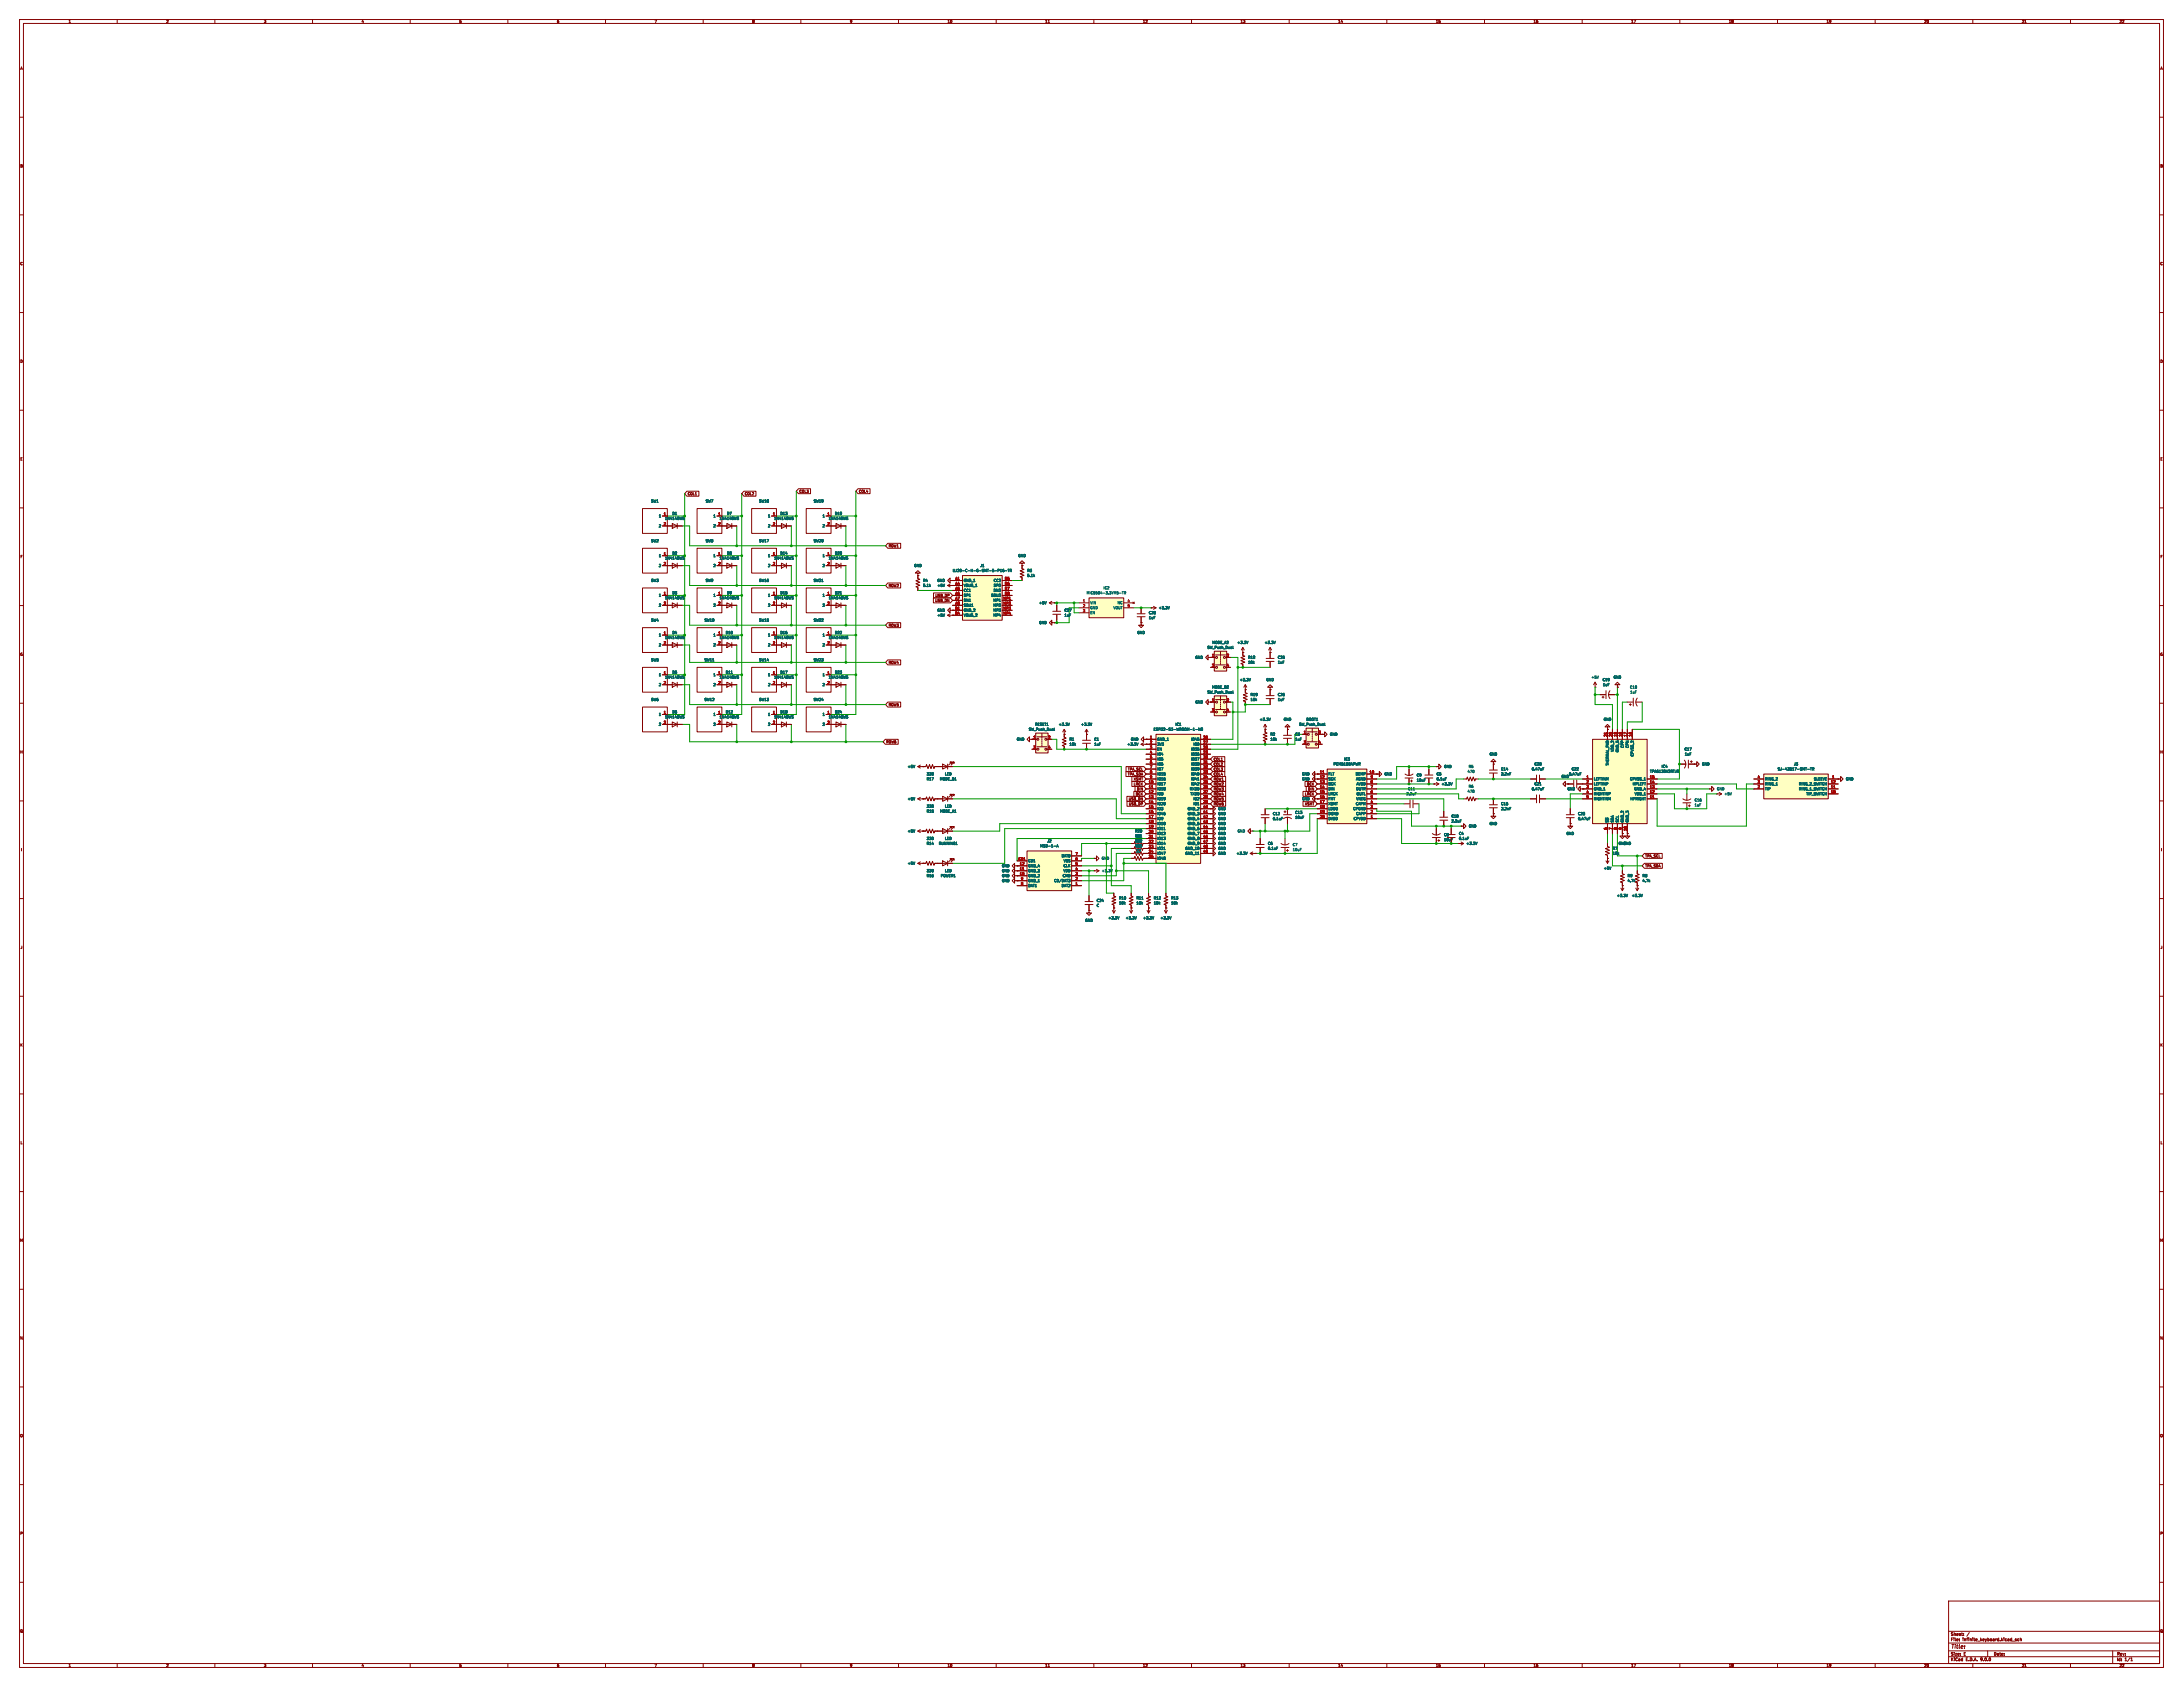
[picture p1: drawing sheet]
<svg xmlns="http://www.w3.org/2000/svg" width="1118mm" height="864mm" viewBox="0 0 1118 864" stroke-linecap="round" stroke-linejoin="round" font-family="sans-serif">
<defs><g id="words">
<text font-size="2.8" fill="#840000" x="999" y="845">Title:</text>
<g font-size="2.1" fill="#840000">
<text x="999" y="838">Sheet:</text>
<text x="999" y="840">File:</text>
<text x="1005" y="840">infinite_keyboard.kicad_sch</text>
<text x="999" y="850">KiCad</text>
<text x="999" y="848">Size:</text>
<text x="1005" y="848">E</text>
<text x="1006" y="850">E.D.A.</text>
<text x="1014" y="850">9.0.0</text>
<text x="1021" y="848">Date:</text>
<text x="1084" y="848">Rev:</text>
<text x="1084" y="850">Id:</text>
<text x="1088" y="850">1/1</text>
</g>
<g font-size="1.8" fill="#840000">
<text x="35" y="12">1</text>
<text x="85" y="12">2</text>
<text x="135" y="12">3</text>
<text x="185" y="12">4</text>
<text x="235" y="12">5</text>
<text x="285" y="12">6</text>
<text x="335" y="12">7</text>
<text x="385" y="12">8</text>
<text x="435" y="12">9</text>
<text x="485" y="12">10</text>
<text x="535" y="12">11</text>
<text x="585" y="12">12</text>
<text x="635" y="12">13</text>
<text x="685" y="12">14</text>
<text x="735" y="12">15</text>
<text x="785" y="12">16</text>
<text x="835" y="12">17</text>
<text x="885" y="12">18</text>
<text x="935" y="12">19</text>
<text x="985" y="12">20</text>
<text x="1035" y="12">21</text>
<text x="1085" y="12">22</text>
<text x="10" y="36">A</text>
<text x="1106" y="36">A</text>
<text x="10" y="86">B</text>
<text x="1106" y="86">B</text>
<text x="10" y="136">C</text>
<text x="1106" y="136">C</text>
<text x="10" y="186">D</text>
<text x="1106" y="186">D</text>
<text x="10" y="236">E</text>
<text x="1106" y="236">E</text>
<text x="352" y="254">COL1</text>
<text x="381" y="254">COL2</text>
<text x="409" y="252">COL3</text>
<text x="440" y="252">COL4</text>
<text x="455" y="280">ROW1</text>
<text x="10" y="286">F</text>
<text x="1106" y="286">F</text>
<text x="455" y="301">ROW2</text>
<text x="479" y="306">USB_DP</text>
<text x="479" y="308">USB_DN</text>
<text x="455" y="321">ROW3</text>
<text x="10" y="336">G</text>
<text x="1106" y="336">G</text>
<text x="455" y="340">ROW4</text>
<text x="455" y="362">ROW5</text>
<text x="454" y="381">ROW6</text>
<text x="10" y="386">H</text>
<text x="621" y="390">COL1</text>
<text x="1106" y="386">H</text>
<text x="577" y="395">TPA_SCL</text>
<text x="621" y="392">COL2</text>
<text x="621" y="395">COL3</text>
<text x="577" y="397">TPA_SDA</text>
<text x="580" y="400">XSMT</text>
<text x="621" y="400">ROW1</text>
<text x="621" y="397">COL4</text>
<text x="580" y="402">LRCK</text>
<text x="581" y="407">BCK</text>
<text x="582" y="405">DIN</text>
<text x="621" y="402">ROW2</text>
<text x="621" y="405">ROW3</text>
<text x="621" y="407">ROW4</text>
<text x="668" y="407">LRCK</text>
<text x="669" y="402">BCK</text>
<text x="670" y="405">DIN</text>
<text x="578" y="410">USB_DN</text>
<text x="578" y="412">USB_DP</text>
<text x="621" y="412">ROW6</text>
<text x="621" y="410">ROW5</text>
<text x="668" y="412">XSMT</text>
<text x="11" y="436">I</text>
<text x="1106" y="436">I</text>
<text x="842" y="439">TPA_SCL</text>
<text x="842" y="444">TPA_SDA</text>
<text x="10" y="486">J</text>
<text x="1106" y="486">J</text>
<text x="10" y="536">K</text>
<text x="1106" y="536">K</text>
<text x="10" y="586">L</text>
<text x="1106" y="586">L</text>
<text x="10" y="636">M</text>
<text x="1106" y="636">M</text>
<text x="10" y="686">N</text>
<text x="1106" y="686">N</text>
<text x="10" y="736">O</text>
<text x="1106" y="736">O</text>
<text x="10" y="786">P</text>
<text x="1106" y="786">P</text>
<text x="10" y="836">Q</text>
<text x="1106" y="836">Q</text>
<text x="35" y="853">1</text>
<text x="85" y="853">2</text>
<text x="135" y="853">3</text>
<text x="185" y="853">4</text>
<text x="235" y="853">5</text>
<text x="285" y="853">6</text>
<text x="335" y="853">7</text>
<text x="385" y="853">8</text>
<text x="435" y="853">9</text>
<text x="485" y="853">10</text>
<text x="535" y="853">11</text>
<text x="585" y="853">12</text>
<text x="635" y="853">13</text>
<text x="685" y="853">14</text>
<text x="735" y="853">15</text>
<text x="785" y="853">16</text>
<text x="835" y="853">17</text>
<text x="885" y="853">18</text>
<text x="935" y="853">19</text>
<text x="985" y="853">20</text>
<text x="1035" y="853">21</text>
<text x="1085" y="853">22</text>
</g>
<g font-size="1.8" fill="#006464">
<text x="333" y="257">SW1</text>
<text x="361" y="257">SW7</text>
<text x="389" y="257">SW18</text>
<text x="416" y="257">SW19</text>
<text x="344" y="264">D1</text>
<text x="372" y="264">D7</text>
<text x="399" y="264">D13</text>
<text x="427" y="264">D19</text>
<text x="337" y="265">1</text>
<text x="340" y="266">1N4148WS</text>
<text x="365" y="265">1</text>
<text x="368" y="266">1N4148WS</text>
<text x="393" y="265">1</text>
<text x="396" y="266">1N4148WS</text>
<text x="421" y="265">1</text>
<text x="424" y="266">1N4148WS</text>
<text x="337" y="270">2</text>
<text x="365" y="270">2</text>
<text x="393" y="270">2</text>
<text x="421" y="270">2</text>
<text x="333" y="278">SW2</text>
<text x="361" y="278">SW8</text>
<text x="389" y="278">SW17</text>
<text x="416" y="278">SW20</text>
<text x="337" y="285">1</text>
<text x="340" y="287">1N4148WS</text>
<text x="344" y="284">D2</text>
<text x="365" y="285">1</text>
<text x="368" y="287">1N4148WS</text>
<text x="372" y="284">D8</text>
<text x="393" y="285">1</text>
<text x="396" y="287">1N4148WS</text>
<text x="399" y="284">D14</text>
<text x="421" y="285">1</text>
<text x="424" y="287">1N4148WS</text>
<text x="427" y="284">D20</text>
<text x="521" y="285">GND</text>
<text x="337" y="290">2</text>
<text x="365" y="290">2</text>
<text x="393" y="290">2</text>
<text x="421" y="290">2</text>
<text x="468" y="290">GND</text>
<text x="488" y="293">UJ20-C-H-G-SMT-5-P16-TR</text>
<text x="502" y="290">J1</text>
<text x="526" y="293">R3</text>
<text x="333" y="298">SW3</text>
<text x="361" y="298">SW9</text>
<text x="389" y="298">SW16</text>
<text x="416" y="298">SW21</text>
<text x="472" y="298">R4</text>
<text x="480" y="298">GND</text>
<text x="493" y="298">GND_1</text>
<text x="509" y="298">CC2</text>
<text x="526" y="296">5.1k</text>
<text x="337" y="306">1</text>
<text x="344" y="304">D3</text>
<text x="365" y="306">1</text>
<text x="372" y="304">D9</text>
<text x="393" y="306">1</text>
<text x="399" y="304">D15</text>
<text x="421" y="306">1</text>
<text x="427" y="304">D21</text>
<text x="472" y="301">5.1k</text>
<text x="480" y="301">+5V</text>
<text x="493" y="301">VBUS_1</text>
<text x="493" y="303">CC1</text>
<text x="493" y="306">DP1</text>
<text x="507" y="306">SBU2</text>
<text x="509" y="303">DN2</text>
<text x="509" y="301">DP2</text>
<text x="556" y="304">MIC5504-3.3YM5-TR</text>
<text x="565" y="302">IC2</text>
<text x="337" y="311">2</text>
<text x="340" y="307">1N4148WS</text>
<text x="365" y="311">2</text>
<text x="368" y="307">1N4148WS</text>
<text x="393" y="311">2</text>
<text x="396" y="307">1N4148WS</text>
<text x="421" y="311">2</text>
<text x="424" y="307">1N4148WS</text>
<text x="493" y="308">DN1</text>
<text x="493" y="311">SBU1</text>
<text x="508" y="308">MP1</text>
<text x="508" y="311">MP2</text>
<text x="532" y="309">+5V</text>
<text x="558" y="309">VIN</text>
<text x="572" y="309">NC</text>
<text x="480" y="316">+5V</text>
<text x="480" y="313">GND</text>
<text x="493" y="313">GND_2</text>
<text x="493" y="316">VBUS_2</text>
<text x="508" y="313">MP3</text>
<text x="508" y="316">MP4</text>
<text x="545" y="316">1uF</text>
<text x="545" y="313">C27</text>
<text x="558" y="312">GND</text>
<text x="558" y="315">EN</text>
<text x="570" y="312">VOUT</text>
<text x="588" y="317">1uF</text>
<text x="588" y="315">C28</text>
<text x="593" y="312">+3.3V</text>
<text x="333" y="318">SW4</text>
<text x="361" y="318">SW10</text>
<text x="389" y="318">SW15</text>
<text x="416" y="318">SW22</text>
<text x="532" y="320">GND</text>
<text x="337" y="326">1</text>
<text x="340" y="327">1N4148WS</text>
<text x="344" y="325">D4</text>
<text x="365" y="326">1</text>
<text x="368" y="327">1N4148WS</text>
<text x="371" y="325">D10</text>
<text x="393" y="326">1</text>
<text x="396" y="327">1N4148WS</text>
<text x="399" y="325">D16</text>
<text x="421" y="326">1</text>
<text x="424" y="327">1N4148WS</text>
<text x="427" y="325">D22</text>
<text x="582" y="325">GND</text>
<text x="621" y="330">MODE_A2</text>
<text x="633" y="330">+3.3V</text>
<text x="647" y="330">+3.3V</text>
<text x="337" y="331">2</text>
<text x="365" y="331">2</text>
<text x="393" y="331">2</text>
<text x="421" y="331">2</text>
<text x="618" y="332">SW_Push_Dual</text>
<text x="333" y="339">SW5</text>
<text x="361" y="339">SW11</text>
<text x="389" y="339">SW14</text>
<text x="416" y="339">SW23</text>
<text x="612" y="337">GND</text>
<text x="639" y="340">10k</text>
<text x="639" y="337">R18</text>
<text x="654" y="340">1uF</text>
<text x="654" y="337">C25</text>
<text x="337" y="346">1</text>
<text x="340" y="348">1N4148WS</text>
<text x="344" y="345">D5</text>
<text x="365" y="346">1</text>
<text x="368" y="348">1N4148WS</text>
<text x="371" y="345">D11</text>
<text x="393" y="346">1</text>
<text x="396" y="348">1N4148WS</text>
<text x="399" y="345">D17</text>
<text x="421" y="346">1</text>
<text x="424" y="348">1N4148WS</text>
<text x="427" y="345">D23</text>
<text x="815" y="348">+5V</text>
<text x="826" y="348">GND</text>
<text x="337" y="351">2</text>
<text x="365" y="351">2</text>
<text x="393" y="351">2</text>
<text x="421" y="351">2</text>
<text x="620" y="353">MODE_B2</text>
<text x="635" y="349">+3.3V</text>
<text x="648" y="349">GND</text>
<text x="820" y="349">C19</text>
<text x="820" y="351">1uF</text>
<text x="834" y="353">C18</text>
<text x="333" y="359">SW6</text>
<text x="361" y="359">SW12</text>
<text x="389" y="359">SW13</text>
<text x="416" y="359">SW24</text>
<text x="618" y="355">SW_Push_Dual</text>
<text x="640" y="359">10k</text>
<text x="640" y="356">R19</text>
<text x="654" y="359">1uF</text>
<text x="654" y="356">C26</text>
<text x="834" y="355">1uF</text>
<text x="344" y="365">D6</text>
<text x="371" y="365">D12</text>
<text x="399" y="365">D18</text>
<text x="427" y="365">D24</text>
<text x="612" y="360">GND</text>
<text x="337" y="367">1</text>
<text x="337" y="372">2</text>
<text x="340" y="368">1N4148WS</text>
<text x="365" y="367">1</text>
<text x="365" y="372">2</text>
<text x="368" y="368">1N4148WS</text>
<text x="393" y="367">1</text>
<text x="393" y="372">2</text>
<text x="396" y="368">1N4148WS</text>
<text x="421" y="367">1</text>
<text x="421" y="372">2</text>
<text x="424" y="368">1N4148WS</text>
<text x="530" y="372">RESET1</text>
<text x="542" y="372">+3.3V</text>
<text x="553" y="372">+3.3V</text>
<text x="602" y="372">IC1</text>
<text x="645" y="369">+3.3V</text>
<text x="657" y="369">GND</text>
<text x="665" y="372">SW_Push_Dual</text>
<text x="669" y="369">BOOT1</text>
<text x="821" y="369">GND</text>
<text x="527" y="374">SW_Push_Dual</text>
<text x="590" y="374">ESP32-S3-WROOM-1-N8</text>
<text x="650" y="377">R2</text>
<text x="663" y="377">C3</text>
<text x="681" y="377">GND</text>
<text x="520" y="379">GND</text>
<text x="547" y="379">R1</text>
<text x="547" y="382">10k</text>
<text x="560" y="379">C1</text>
<text x="560" y="382">1uF</text>
<text x="577" y="382">+3.3V</text>
<text x="579" y="379">GND</text>
<text x="592" y="379">GND_1</text>
<text x="592" y="382">3V3</text>
<text x="610" y="379">IO45</text>
<text x="611" y="382">IO0</text>
<text x="650" y="379">10k</text>
<text x="663" y="379">1uF</text>
<text x="831" y="383" transform="rotate(-90 831 383)">CPP</text>
<text x="834" y="383" transform="rotate(-90 834 383)">CPN</text>
<text x="592" y="384">EN</text>
<text x="592" y="387">IO4</text>
<text x="592" y="389">IO5</text>
<text x="610" y="384">IO35</text>
<text x="610" y="387">IO36</text>
<text x="610" y="389">IO37</text>
<text x="688" y="389">IC3</text>
<text x="763" y="387">GND</text>
<text x="826" y="385" transform="rotate(-90 826 385)">VDD_2</text>
<text x="829" y="385" transform="rotate(-90 829 385)">GND_5</text>
<text x="837" y="387" transform="rotate(-90 837 387)">CPVSS_2</text>
<text x="862" y="384">C17</text>
<text x="862" y="387">1uF</text>
<text x="465" y="393">+5V</text>
<text x="592" y="392">IO6</text>
<text x="592" y="395">IO7</text>
<text x="610" y="392">IO38</text>
<text x="610" y="395">IO39</text>
<text x="683" y="392">PCM5100APWR</text>
<text x="739" y="393">GND</text>
<text x="751" y="396">470</text>
<text x="752" y="393">R5</text>
<text x="768" y="395">C14</text>
<text x="784" y="395">0.47uF</text>
<text x="785" y="392">C20</text>
<text x="805" y="395">C22</text>
<text x="824" y="392" transform="rotate(-90 824 392)">THERMAL_PAD</text>
<text x="845" y="396">TPA6130A2RTJR</text>
<text x="851" y="393">IC4</text>
<text x="871" y="392">GND</text>
<text x="910" y="395">SJ-43617-SMT-TR</text>
<text x="918" y="392">J3</text>
<text x="474" y="400">R17</text>
<text x="474" y="397">330</text>
<text x="481" y="400">MODE_B1</text>
<text x="484" y="397">LED</text>
<text x="592" y="397">IO15</text>
<text x="592" y="400">IO16</text>
<text x="610" y="397">IO40</text>
<text x="610" y="400">IO41</text>
<text x="666" y="400">GND</text>
<text x="666" y="397">GND</text>
<text x="680" y="400">SCK</text>
<text x="680" y="397">FLT</text>
<text x="694" y="397">DEMP</text>
<text x="694" y="400">AGND</text>
<text x="709" y="397">GND</text>
<text x="725" y="398">C9</text>
<text x="725" y="400">10uF</text>
<text x="735" y="397">C5</text>
<text x="735" y="400">0.1uF</text>
<text x="768" y="397">2.2nF</text>
<text x="799" y="398">GND</text>
<text x="803" y="397">0.47uF</text>
<text x="816" y="400">LEFTINM</text>
<text x="834" y="400">CPVSS_1</text>
<text x="903" y="400">RING_2</text>
<text x="929" y="400">SLEEVE</text>
<text x="945" y="400">GND</text>
<text x="592" y="402">IO17</text>
<text x="592" y="405">IO18</text>
<text x="592" y="407">IO8</text>
<text x="609" y="405">RXD0</text>
<text x="609" y="407">TXD0</text>
<text x="610" y="402">IO42</text>
<text x="680" y="407">LRCK</text>
<text x="680" y="405">DIN</text>
<text x="680" y="402">BCK</text>
<text x="694" y="405">OUTR</text>
<text x="694" y="402">AVDD</text>
<text x="694" y="407">OUTL</text>
<text x="720" y="407">2.2uF</text>
<text x="721" y="405">C11</text>
<text x="738" y="402">+3.3V</text>
<text x="751" y="406">470</text>
<text x="752" y="403">R6</text>
<text x="784" y="405">0.47uF</text>
<text x="785" y="402">C21</text>
<text x="802" y="405">GND</text>
<text x="816" y="402">LEFTINP</text>
<text x="816" y="405">GND_1</text>
<text x="816" y="407">RIGHTINP</text>
<text x="836" y="402">HPLEFT</text>
<text x="837" y="405">GND_4</text>
<text x="837" y="407">VDD_1</text>
<text x="879" y="405">GND</text>
<text x="883" y="407">+5V</text>
<text x="903" y="402">RING_1</text>
<text x="903" y="405">TIP</text>
<text x="921" y="402">RING_2_SWITCH</text>
<text x="921" y="405">RING_1_SWITCH</text>
<text x="925" y="407">TIP_SWITCH</text>
<text x="465" y="410">+5V</text>
<text x="474" y="414">330</text>
<text x="484" y="414">LED</text>
<text x="592" y="410">IO19</text>
<text x="592" y="412">IO20</text>
<text x="611" y="410">IO2</text>
<text x="611" y="412">IO1</text>
<text x="666" y="410">GND</text>
<text x="680" y="412">XSMT</text>
<text x="680" y="410">FMT</text>
<text x="694" y="412">CAPM</text>
<text x="694" y="410">VNEG</text>
<text x="768" y="412">C15</text>
<text x="816" y="410">RIGHTINM</text>
<text x="835" y="410">HPRIGHT</text>
<text x="867" y="413">1uF</text>
<text x="867" y="410">C16</text>
<text x="474" y="416">R15</text>
<text x="481" y="416">MODE_A1</text>
<text x="592" y="415">IO3</text>
<text x="592" y="417">IO46</text>
<text x="592" y="420">IO9</text>
<text x="608" y="415">GND_2</text>
<text x="608" y="417">GND_3</text>
<text x="608" y="420">GND_4</text>
<text x="624" y="420">GND</text>
<text x="624" y="415">GND</text>
<text x="624" y="417">GND</text>
<text x="652" y="417">C12</text>
<text x="652" y="420">0.1uF</text>
<text x="663" y="417">C13</text>
<text x="663" y="419">10uF</text>
<text x="680" y="420">DVDD</text>
<text x="680" y="417">DGND</text>
<text x="680" y="415">LDOO</text>
<text x="693" y="415">CPGND</text>
<text x="693" y="420">CPVDD</text>
<text x="694" y="417">CAPP</text>
<text x="743" y="419">C10</text>
<text x="768" y="415">2.2nF</text>
<text x="808" y="420">0.47uF</text>
<text x="808" y="417">C23</text>
<text x="592" y="423">IO10</text>
<text x="592" y="425">IO11</text>
<text x="608" y="423">GND_5</text>
<text x="608" y="425">GND_6</text>
<text x="624" y="423">GND</text>
<text x="624" y="425">GND</text>
<text x="743" y="421">2.2uF</text>
<text x="752" y="424">GND</text>
<text x="763" y="423">GND</text>
<text x="824" y="421" transform="rotate(-90 824 421)">~{SD}</text>
<text x="826" y="421" transform="rotate(-90 826 421)">SDA</text>
<text x="829" y="421" transform="rotate(-90 829 421)">SCL</text>
<text x="831" y="421" transform="rotate(-90 831 421)">GND_2</text>
<text x="834" y="421" transform="rotate(-90 834 421)">GND_3</text>
<text x="465" y="426">+5V</text>
<text x="474" y="430">330</text>
<text x="484" y="430">LED</text>
<text x="536" y="431">J2</text>
<text x="581" y="426">R20</text>
<text x="581" y="431">R22</text>
<text x="581" y="429">R21</text>
<text x="582" y="429">22</text>
<text x="582" y="431">22</text>
<text x="592" y="428">IO12</text>
<text x="592" y="430">IO13</text>
<text x="608" y="428">GND_7</text>
<text x="608" y="430">GND_8</text>
<text x="624" y="430">GND</text>
<text x="624" y="428">GND</text>
<text x="633" y="426">GND</text>
<text x="739" y="428">C8</text>
<text x="739" y="431">10uF</text>
<text x="747" y="428">C4</text>
<text x="747" y="430">0.1uF</text>
<text x="802" y="428">GND</text>
<text x="474" y="433">R14</text>
<text x="481" y="433">RUNNING1</text>
<text x="532" y="434">MSD-1-A</text>
<text x="581" y="434">R23</text>
<text x="582" y="436">22</text>
<text x="582" y="434">22</text>
<text x="592" y="433">IO14</text>
<text x="592" y="435">IO21</text>
<text x="592" y="438">IO47</text>
<text x="607" y="435">GND_10</text>
<text x="607" y="438">GND_11</text>
<text x="608" y="433">GND_9</text>
<text x="624" y="433">GND</text>
<text x="624" y="435">GND</text>
<text x="624" y="438">GND</text>
<text x="633" y="438">+3.3V</text>
<text x="649" y="433">C6</text>
<text x="649" y="435">0.1uF</text>
<text x="662" y="433">C7</text>
<text x="662" y="436">10uF</text>
<text x="751" y="433">+3.3V</text>
<text x="826" y="435">R7</text>
<text x="826" y="438">10k</text>
<text x="829" y="433">GND</text>
<text x="831" y="433">GND</text>
<text x="465" y="443">+5V</text>
<text x="526" y="442">CD1</text>
<text x="543" y="439">DAT0</text>
<text x="544" y="442">VSS</text>
<text x="564" y="440">GND</text>
<text x="592" y="440">IO48</text>
<text x="474" y="449">R16</text>
<text x="474" y="447">330</text>
<text x="482" y="449">POWER1</text>
<text x="484" y="447">LED</text>
<text x="513" y="449">GND</text>
<text x="513" y="444">GND</text>
<text x="513" y="447">GND</text>
<text x="526" y="449">GND_2</text>
<text x="526" y="447">GND_3</text>
<text x="526" y="444">GND_4</text>
<text x="544" y="449">CMD</text>
<text x="544" y="447">VDD</text>
<text x="544" y="444">CLK</text>
<text x="564" y="447">+3.3V</text>
<text x="821" y="445">+5V</text>
<text x="833" y="449">R9</text>
<text x="841" y="449">R8</text>
<text x="513" y="452">GND</text>
<text x="526" y="454">DAT1</text>
<text x="526" y="452">GND_1</text>
<text x="540" y="452">CD/DAT3</text>
<text x="543" y="454">DAT2</text>
<text x="833" y="452">4.7k</text>
<text x="841" y="452">4.7k</text>
<text x="561" y="462">C24</text>
<text x="573" y="461">R10</text>
<text x="582" y="461">R11</text>
<text x="591" y="461">R12</text>
<text x="599" y="461">R13</text>
<text x="828" y="459">+3.3V</text>
<text x="835" y="459">+3.3V</text>
<text x="561" y="464">C</text>
<text x="573" y="463">10k</text>
<text x="582" y="463">10k</text>
<text x="591" y="463">10k</text>
<text x="599" y="463">10k</text>
<text x="555" y="472">GND</text>
<text x="567" y="471">+3.3V</text>
<text x="576" y="471">+3.3V</text>
<text x="585" y="471">+3.3V</text>
<text x="594" y="471">+3.3V</text>
</g>
<g font-size="1.8" fill="#a90000">
<text x="340" y="264">1</text>
<text x="368" y="264">1</text>
<text x="396" y="264">1</text>
<text x="423" y="264">1</text>
<text x="340" y="269">2</text>
<text x="368" y="269">2</text>
<text x="396" y="269">2</text>
<text x="423" y="269">2</text>
<text x="340" y="284">1</text>
<text x="368" y="284">1</text>
<text x="396" y="284">1</text>
<text x="423" y="284">1</text>
<text x="340" y="289">2</text>
<text x="368" y="289">2</text>
<text x="396" y="289">2</text>
<text x="423" y="289">2</text>
<text x="489" y="297">A1</text>
<text x="489" y="299">A4</text>
<text x="514" y="297">B5</text>
<text x="514" y="299">B6</text>
<text x="340" y="305">1</text>
<text x="368" y="305">1</text>
<text x="396" y="305">1</text>
<text x="423" y="305">1</text>
<text x="489" y="302">A5</text>
<text x="489" y="305">A6</text>
<text x="514" y="302">B7</text>
<text x="514" y="305">B8</text>
<text x="340" y="310">2</text>
<text x="368" y="310">2</text>
<text x="396" y="310">2</text>
<text x="423" y="310">2</text>
<text x="489" y="307">A7</text>
<text x="489" y="310">A8</text>
<text x="514" y="307">MP1</text>
<text x="514" y="310">MP2</text>
<text x="554" y="308">1</text>
<text x="554" y="311">2</text>
<text x="577" y="308">4</text>
<text x="577" y="311">5</text>
<text x="489" y="312">B1</text>
<text x="489" y="315">B4</text>
<text x="514" y="312">MP3</text>
<text x="514" y="315">MP4</text>
<text x="554" y="313">3</text>
<text x="340" y="325">1</text>
<text x="340" y="330">2</text>
<text x="368" y="325">1</text>
<text x="368" y="330">2</text>
<text x="396" y="325">1</text>
<text x="396" y="330">2</text>
<text x="423" y="325">1</text>
<text x="423" y="330">2</text>
<text x="620" y="336">1</text>
<text x="620" y="341">3</text>
<text x="628" y="336">2</text>
<text x="628" y="341">4</text>
<text x="340" y="345">1</text>
<text x="368" y="345">1</text>
<text x="396" y="345">1</text>
<text x="423" y="345">1</text>
<text x="340" y="350">2</text>
<text x="368" y="350">2</text>
<text x="396" y="350">2</text>
<text x="423" y="350">2</text>
<text x="620" y="359">1</text>
<text x="628" y="359">2</text>
<text x="340" y="366">1</text>
<text x="368" y="366">1</text>
<text x="396" y="366">1</text>
<text x="423" y="366">1</text>
<text x="620" y="364">3</text>
<text x="628" y="364">4</text>
<text x="340" y="371">2</text>
<text x="368" y="371">2</text>
<text x="396" y="371">2</text>
<text x="423" y="371">2</text>
<text x="667" y="376">1</text>
<text x="675" y="376">2</text>
<text x="823" y="377" transform="rotate(-90 823 377)">21</text>
<text x="825" y="377" transform="rotate(-90 825 377)">20</text>
<text x="828" y="377" transform="rotate(-90 828 377)">19</text>
<text x="830" y="377" transform="rotate(-90 830 377)">18</text>
<text x="833" y="377" transform="rotate(-90 833 377)">17</text>
<text x="835" y="377" transform="rotate(-90 835 377)">16</text>
<text x="529" y="378">1</text>
<text x="529" y="383">3</text>
<text x="537" y="378">2</text>
<text x="537" y="383">4</text>
<text x="589" y="378">1</text>
<text x="589" y="381">2</text>
<text x="589" y="383">3</text>
<text x="616" y="378">26</text>
<text x="616" y="381">27</text>
<text x="616" y="383">28</text>
<text x="667" y="381">3</text>
<text x="675" y="381">4</text>
<text x="589" y="386">4</text>
<text x="589" y="388">5</text>
<text x="616" y="386">29</text>
<text x="616" y="388">30</text>
<text x="589" y="391">6</text>
<text x="589" y="393">7</text>
<text x="589" y="396">8</text>
<text x="616" y="391">31</text>
<text x="616" y="393">32</text>
<text x="616" y="396">33</text>
<text x="676" y="396">11</text>
<text x="701" y="396">10</text>
<text x="588" y="401">10</text>
<text x="589" y="399">9</text>
<text x="616" y="399">34</text>
<text x="616" y="401">35</text>
<text x="676" y="401">13</text>
<text x="676" y="399">12</text>
<text x="702" y="401">8</text>
<text x="702" y="399">9</text>
<text x="812" y="399">1</text>
<text x="812" y="401">2</text>
<text x="845" y="399">15</text>
<text x="845" y="401">14</text>
<text x="900" y="399">4</text>
<text x="900" y="401">3</text>
<text x="937" y="401">12</text>
<text x="938" y="399">1</text>
<text x="588" y="404">11</text>
<text x="588" y="406">12</text>
<text x="616" y="404">36</text>
<text x="616" y="406">37</text>
<text x="676" y="406">15</text>
<text x="676" y="404">14</text>
<text x="702" y="406">6</text>
<text x="702" y="404">7</text>
<text x="812" y="404">3</text>
<text x="812" y="406">4</text>
<text x="845" y="404">13</text>
<text x="845" y="406">12</text>
<text x="900" y="404">2</text>
<text x="937" y="404">11</text>
<text x="937" y="406">10</text>
<text x="588" y="409">13</text>
<text x="588" y="411">14</text>
<text x="588" y="414">15</text>
<text x="616" y="409">38</text>
<text x="616" y="411">39</text>
<text x="616" y="414">40</text>
<text x="676" y="414">18</text>
<text x="676" y="411">17</text>
<text x="676" y="409">16</text>
<text x="702" y="414">3</text>
<text x="702" y="411">4</text>
<text x="702" y="409">5</text>
<text x="812" y="409">5</text>
<text x="845" y="409">11</text>
<text x="588" y="416">16</text>
<text x="588" y="419">17</text>
<text x="616" y="416">41</text>
<text x="616" y="419">42</text>
<text x="676" y="419">20</text>
<text x="676" y="416">19</text>
<text x="702" y="419">1</text>
<text x="702" y="416">2</text>
<text x="588" y="421">18</text>
<text x="588" y="424">19</text>
<text x="616" y="421">43</text>
<text x="616" y="424">44</text>
<text x="823" y="425" transform="rotate(-90 823 425)">6</text>
<text x="825" y="425" transform="rotate(-90 825 425)">7</text>
<text x="828" y="425" transform="rotate(-90 828 425)">8</text>
<text x="830" y="425" transform="rotate(-90 830 425)">9</text>
<text x="833" y="425" transform="rotate(-90 833 425)">10</text>
<text x="588" y="426">20</text>
<text x="588" y="429">21</text>
<text x="588" y="432">22</text>
<text x="616" y="426">45</text>
<text x="616" y="429">46</text>
<text x="616" y="432">47</text>
<text x="550" y="438">7</text>
<text x="588" y="434">23</text>
<text x="588" y="437">24</text>
<text x="616" y="434">48</text>
<text x="616" y="437">49</text>
<text x="521" y="440">CD1</text>
<text x="522" y="443">12</text>
<text x="550" y="443">5</text>
<text x="550" y="440">6</text>
<text x="588" y="439">25</text>
<text x="522" y="448">10</text>
<text x="522" y="446">11</text>
<text x="550" y="448">3</text>
<text x="550" y="446">4</text>
<text x="523" y="453">8</text>
<text x="523" y="451">9</text>
<text x="550" y="453">1</text>
<text x="550" y="451">2</text>
</g>
</g></defs>
<g fill="none" stroke="#840000" stroke-width=".51">
<path d="M10 10h1098v844h-1098zM12 12h1094v840h-1094zM60 10v2M110 10v2M160 10v2M210 10v2M260 10v2M310 10v2M360 10v2M410 10v2M460 10v2M510 10v2"/>
<path d="M537 12h.1M560 10v2M610 10v2M660 10v2M710 10v2M760 10v2M810 10v2M860 10v2M910 10v2M960 10v2M1010 10v2M1037 12h.1"/>
<path d="M1060 10v2M10 60h2M1106 60h2M10 110h2M1106 110h2M10 160h2M1106 160h2M10 210h2M1106 210h2M10 260h2M1106 260h2M10 310h2"/>
<path d="M1106 310h2M10 360h2M1106 360h2M10 410h2M1106 410h2M10 460h2M1106 460h2M10 510h2M1106 510h2M10 560h2M1106 560h2M10 610h2"/>
<path d="M1106 610h2M10 660h2M1106 660h2M10 710h2M1106 710h2M10 760h2M1106 760h2M10 810h2M998 820h108v32h-108zM1106 810h2M998 835h108M1003 839h.1"/>
<path d="M1003 840h.1M1005 837h.1M1005 836h.1M1008 836l-1 2M1032 840h.1M1032 839v1M1032 839h.1M1033 840h.1M1033 839v1M1033 840h1M1033 839h.1M1034 839h-1"/>
<path d="M1034 838v2M1034 839h.1M1034 839h1M1035 839h.1M1035 839v1M60 852v2M110 852v2M160 852v2M210 852v2M260 852v2M310 852v2M360 852v2"/>
<path d="M410 852v2M460 852v2M510 852v2M537 853h.1M560 852v2M610 852v2M660 852v2M710 852v2M760 852v2M810 852v2M860 852v2M910 852v2"/>
<path d="M960 852v2M998 848h108M998 845h108M998 841h108M1010 852v2M1018 845v3M1030 840h1M1037 853h.1M1060 852v2M1082 845v7M1091 850h1M1091 849v1"/>
</g>
<path d="M669 373h6v10h-6z" fill="#ffffc2"/>
<g fill="none" stroke="#840000" stroke-width=".51">
<path d="M413 260h12v13h-12zM423 264h2M423 269h10M428 268l3 1-3 2zM431 268v3M485 315l1 1M485 315h3M486 314l-1 1M488 315h.1M659 372h1l-1-1-1 1h1v1M659 373h.1M667 376h2"/>
<path d="M669 373h6v10h-6zM669 375h5M669 380h5M672 373v2M672 375h.1M672 376h.1M672 377h.1M672 378h.1M672 379h.1M674 376h3M667 381h2M674 381h3"/>
<path d="M763 394h4M763 396h4M765 390h1l-1-1-2 1h2v1M765 391h.1M765 391v3M765 396v3M620 429h1v-1l1 1-1 2v-2M620 429h.1"/>
<circle cx="670" cy="376" r=".5"/>
<circle cx="674" cy="376" r=".5"/>
<circle cx="670" cy="381" r=".5"/>
<circle cx="674" cy="381" r=".5"/>
</g>
<path d="M434 265v1M434 265h.1M434 266h-1M434 266h.1M484 314l-1 2M678 370v1M773 396h1" fill="none" stroke="#006464" stroke-width=".51"/>
<path d="M493 295h20v23h-20z" fill="#ffffc2"/>
<g fill="none" stroke="#840000" stroke-width=".51">
<path d="M357 260h13v13h-13zM367 264h3M367 269h3M470 295v1l1 1h-2l2 1-2 1 2 1h-2l1 1v1M486 297v-1l-1 1 1 1v-1h2M488 297h.1M488 297h5M488 300h5M493 295h20v23h-20zM513 297h5M513 300h5M413 301h12v13h-12z"/>
<path d="M423 305h2M423 310h10M428 309l3 1-3 1zM431 309v2M488 302h5M488 305h5M488 307h5M488 310h5M488 312h5M488 315h5M513 302h5M513 305h5"/>
<path d="M513 307h5M513 310h5M513 312h5M513 315h5M413 321h12v13h-12zM423 325h2M423 330h2M650 334h.1M650 331l-1 2M650 331l1 2M650 331v3M527 378v-1l-1 1 1 2v-2h1"/>
<path d="M528 378h.1M657 376h4M657 378h4M659 373v3M659 378v3M719 396a3 3 0 0 0 4 0M719 398h4M721 394v3M721 399v2M722 400h1M723 399v1M729 398h5"/>
<path d="M729 397h5M732 394v2M732 399v2M735 392h2v-1l1 1-1 2v-2M735 392h.1M620 419h1v-1l1 1-1 1v-1M620 419h.1M719 411h3M722 409v5M723 409v5M724 411h2M734 401h.1"/>
<path d="M734 401h3M735 401h2M737 401l-2 1M737 418h4M737 420h4M739 415v3M749 409h2v-1l1 2 1-2v2l1-2 1 2v-1h2M733 427a3 3 0 0 0 4 0M733 429h4M735 424v3M735 429v3M736 430h1"/>
<path d="M737 430v1M739 420v3M741 427h4M741 429h4M743 424v3M743 429v3M747 432h.1M747 432h2M748 423h1v-1l2 1-2 1v-1M748 423h.1M748 431l1 1M749 432l-1 1"/>
</g>
<g fill="none" stroke="#006464" stroke-width=".51">
<path d="M512 292h-1M512 292l-1-1v2M512 292h.1M512 293h1M512 292v1M513 292v1M513 293h.1M513 292h.1M513 293h1M513 292h1M514 291l-1 1M514 291h.1"/>
<path d="M514 292h.1M514 293h.1M514 292v1M515 292h1M516 291h1M516 291v2M517 292l1 1M518 292h-1M518 292l-1-1v2M518 292h.1M430 304h1M434 306h.1"/>
<path d="M434 305h.1M434 307h-1M434 307h.1M434 306v1M653 328v2M740 398h1M724 404h.1M724 406h1M744 401l-1 1M748 420h.1M751 429h1M756 431v1"/>
</g>
<path d="M679 394h21v28h-21z" fill="#ffffc2"/>
<g fill="none" stroke="#840000" stroke-width=".51">
<path d="M370 290h7M372 288l3 2-3 1zM375 288v3M677 376h1v-1l1 1-1 1v-1M677 376h.1M674 399h5M674 396h5M679 394h21v28h-21zM700 399h5M700 396h5M705 396h1v-1l1 1-1 2v-2M705 396h.1"/>
<path d="M674 419h5M674 417h5M674 414h5M674 411h5M674 409h5M674 406h5M674 404h5M674 401h5M700 419h5M700 417h5M700 414h5M700 411h5"/>
<path d="M700 409h5M700 406h5M700 404h5M700 401h5M862 409a3 3 0 0 0 4 0M862 411h4M864 406v4M864 411v3M864 412h1M865 412v1M879 406h.1M879 406h2"/>
<path d="M880 406h1M881 406l-1 1"/>
</g>
<path d="M677 396h1" fill="none" stroke="#a90000" stroke-width=".51"/>
<path d="M378 286h.1M378 285h.1M696 391v1M696 391h.1M887 406l-1 1" fill="none" stroke="#006464" stroke-width=".51"/>
<path d="M903 396h33v13h-33z" fill="#ffffc2"/>
<g fill="none" stroke="#840000" stroke-width=".51">
<path d="M357 281h13v12h-13zM367 284h3M367 290h3M867 391h2v-1l1 1-1 1v-1M867 391h.1M898 399h5M903 396h33v13h-33zM936 399h5M941 399h1v-1l2 1-2 1v-1M941 399h.1M875 404h1v-1l2 1-2 1v-1M875 404h.1"/>
<path d="M898 401h5M898 404h5M936 401h5M936 404h5M936 406h5"/>
</g>
<path d="M939 403h.1" fill="none" stroke="#a90000" stroke-width=".51"/>
<path d="M925 394h1M927 393h.1M927 393v1M928 394h1M929 394h-1M929 393h-1v1M929 393h.1M929 394h.1M929 393v1" fill="none" stroke="#006464" stroke-width=".51"/>
<path d="M815 378h28v44h-28z" fill="#ffffc2"/>
<g fill="none" stroke="#840000" stroke-width=".51">
<path d="M329 260h13v13h-13zM339 269h10M339 264h3M344 268l3 1-3 2zM347 268v3M370 269h7M372 268l3 1-3 2zM375 268v3M385 260h13v13h-13zM395 269h10M395 264h3M400 268l3 1-3 2z"/>
<path d="M403 268v3M329 281h13v12h-13zM339 284h3M339 290h10M344 288l3 2-3 1zM347 288v3M385 281h13v12h-13zM395 284h3M395 290h10M400 288l3 2-3 1zM403 288v3M537 309h1"/>
<path d="M537 309h3M538 319v-1l-1 1 1 1v-1h2M538 308l-1 1M539 313h4M539 314h4M540 319h.1M540 309h.1M541 310v3M541 315v3M582 314h4M582 316h4M584 319v1h1l-1 1-1-1h1"/>
<path d="M584 319h.1M584 311v3M584 316v3M589 311h.1M589 311h3M591 310l1 1M592 311l-1 1M425 330h8M428 329l3 1-3 1zM431 329v2M385 342h13v12h-13zM395 345h3"/>
<path d="M395 351h10M400 349l3 2-3 1zM403 349v3M413 342h12v12h-12zM423 345h2M423 351h10M428 349l3 2-3 1zM431 349v3M817 352h.1M817 349l-1 2M817 349v2M817 349v3"/>
<path d="M819 356h3M820 357h1M821 356v1M822 354v4M823 356h4M824 354a3 3 0 0 0 0 4M828 351h1l-1-2-1 2h1v1M828 352h.1M833 359h3M836 357v4M837 359h4M838 357a3 3 0 0 0 0 4"/>
<path d="M385 362h13v13h-13zM395 366h3M395 371h10M400 370l3 1-3 1zM403 370v2M413 362h12v13h-12zM423 366h2M423 371h10M428 370l3 1-3 1zM431 370v2M815 378h28v44h-28zM823 372h1l-1-1-1 1h1v1"/>
<path d="M823 373h.1M823 373v5M825 373v5M828 373v5M831 373v5M833 373v5M834 361h1M835 360v1M836 373v5M784 399h2M787 397v4M788 397v4"/>
<path d="M788 399h3M806 399v4M807 399v4M810 399h5M843 399h5M860 391h3M862 389a3 3 0 0 1 0 4M864 389v4M865 391h2M865 390h1M866 389v1M784 409h2"/>
<path d="M787 407v4M788 407v4M788 409h3M801 401v-1l-1 1 1 2v-2h2M802 417h4M802 419h4M803 401h.1M803 401h2M804 414v3M804 419v3M807 401h8M809 404v-1l-1 1 1 1v-1h1"/>
<path d="M810 404h.1M810 404h5M810 406h5M810 409h5M843 401h5M843 404h5M843 406h5M843 409h5M560 439h1v-1l2 1-2 2v-2M560 439h.1M579 439h2v-1l1 2 1-2v2l1-2 1 2v-1h2M804 422v1h1l-1 1-1-1h1"/>
<path d="M804 422h.1M823 432v1l1 1h-2l2 1-2 1 2 1-2 1h1v4M823 439h.1M823 422v5M825 422v5M828 422v5M831 427v1h1l-1 1-2-1h2M831 427h.1M831 422v5M833 427v1h1l-1 1-1-1h1M833 427h.1M833 422v5"/>
<path d="M558 458v3M560 446h.1M560 446h3M561 445l2 1M563 446l-2 1M570 457v2h1l-2 1 2 1h-2l2 1-2 1h1v4M579 457v2h1l-2 1 2 1h-2l2 1-2 1h1v4M588 457v2h1l-2 1 2 1h-2l2 1-2 1h1v4M597 457v2h1l-2 1 2 1h-2l2 1-2 1h1v4M822 441l1 1M824 441l-1 1M830 455l1 1"/>
<path d="M831 453h.1M831 446v1l1 1h-2l2 1-2 1 2 1h-2l1 1v4M831 455v1M837 455l1 1M838 453h.1M838 446v1l1 1h-2l2 1-2 1 2 1h-2l1 1v4M839 455l-1 1M555 462h5M555 463h5M558 466v1h1l-1 2-2-2h2M558 466h.1M558 463v3"/>
<path d="M569 466l1 1M570 465h.1M571 466l-1 1M578 466l1 1M579 465h.1M580 466l-1 1M587 466l1 1M588 465h.1M589 466l-1 1M596 466l1 1M597 465h.1M598 466l-1 1"/>
</g>
<path d="M823 375v1M846 409h1" fill="none" stroke="#a90000" stroke-width=".51"/>
<g fill="none" stroke="#006464" stroke-width=".51">
<path d="M350 266h.1M350 265h.1M350 265v1M378 266h.1M378 265h.1M378 265v1M406 265h.1M406 265v1M406 266h.1M350 286h.1M350 285h.1M406 285h.1"/>
<path d="M406 286h.1M536 308l-1 1M599 310l-1 2M434 326h.1M434 326v1M434 327h-1M434 327h.1M406 346h.1M406 347h.1M434 347h.1M434 346h.1M434 347h-1"/>
<path d="M818 346v1M406 366h.1M406 367h.1M406 367v1M434 367h.1M434 366h.1M434 367l-1 1M790 394h.1M790 393h.1M809 396h.1M809 396h1M859 395h.1"/>
<path d="M859 394h.1M859 394v1M788 402h1M790 404h.1M790 403h.1M814 419h.1M814 418h.1M570 445l-1 1M825 444l-1 1M833 458v1M841 458l-1 1M573 469v1"/>
<path d="M582 469l-1 1M584 460h1M591 469l-1 1M600 469l-1 1"/>
</g>
<path d="M558 306h17v10h-17z" fill="#ffffc2"/>
<g fill="none" stroke="#840000" stroke-width=".51">
<path d="M470 293h1l-1-1-1 1h1v2M470 295h.1M523 290v1h1l-2 1 2 1-2 1 2 1h-2l1 1v1M523 288h2l-2-1-1 1h1v2M523 290h.1M486 312v-1l-1 1 1 2v-2h2M488 312h.1M552 309h6M552 311h6M552 314h6M558 306h17v10h-17zM575 309h5"/>
<path d="M575 311h5M580 308l1 1M581 308l-1 1M648 337h4M648 339h4M650 334v3M650 339v3M480 392h8M483 391l2 1-2 2zM485 391v3M487 391v-1h-1h1l-1 2M488 391v-1l-1 2"/>
<path d="M749 399h2v-1l1 2 1-2v2l1-2 1 2v-1h2M765 417v1h1l-1 1-2-1h2M765 417h.1M620 432h1v-1l1 1-1 1v-1M620 432h.1M620 427h1v-2l1 2-1 1v-1M620 427h.1M620 422h1v-2l1 2-1 1v-1M620 422h.1M640 425v-1l-1 1 1 2v-2h1M640 437l1 1M640 437h3"/>
<path d="M641 425h.1M641 436l-1 1M643 437h.1"/>
</g>
<path d="M573 304h1M574 303h1M575 303v1M576 304h.1M576 303v1M576 303h.1M639 436l-1 1" fill="none" stroke="#006464" stroke-width=".51"/>
<path d="M592 376h23v66h-23z" fill="#ffffc2"/>
<g fill="none" stroke="#840000" stroke-width=".51">
<path d="M413 281h12v12h-12zM423 284h2M423 290h10M428 288l3 2-3 1zM431 288v3M485 300h1M485 300h3M486 299l-1 1M488 300h.1M618 337v-2l-1 2 1 1v-1h2M620 337h.1M636 334h.1"/>
<path d="M636 331v5h1l-2 1h2l-2 1 2 1-2 1h1v2M636 331v2M636 331l1 2M587 378h5M592 376h23v66h-23zM615 378h5M587 381h5M587 384h5M587 386h5M587 389h5M587 391h5M587 394h5"/>
<path d="M587 396h5M587 399h5M615 381h5M615 384h5M615 386h5M615 389h5M615 391h5M615 394h5M615 396h5M615 399h5M587 401h5M587 404h5"/>
<path d="M587 406h5M587 409h5M587 411h5M587 414h5M587 417h5M587 419h5M615 401h5M615 404h5M615 406h5M615 409h5M615 411h5M615 414h5"/>
<path d="M615 417h5M615 419h5M620 414h1v-1l1 1-1 1v-1M620 414h.1M620 417h1v-2l1 2-1 1v-1M620 417h.1M587 422h5M587 424h5M587 427h5M587 429h5M587 432h5M587 434h5"/>
<path d="M587 437h5M587 439h5M615 422h5M615 424h5M615 427h5M615 429h5M615 432h5M615 434h5M615 437h5M620 424h1v-1l1 1-1 1v-1M620 424h.1M620 434h1v-1l1 1-1 2v-2"/>
<path d="M620 434h.1M620 437h1v-1l1 1-1 1v-1M620 437h.1"/>
</g>
<path d="M617 391h1M590 403h.1M617 416h1M590 429h.1" fill="none" stroke="#a90000" stroke-width=".51"/>
<g fill="none" stroke="#006464" stroke-width=".51">
<path d="M434 286h.1M434 285h.1M434 286h-1M484 299l-1 1M639 328v2M611 374h1M612 373h1M614 373v1v-1v1M615 373h.1M615 373v1M615 374h.1M615 374h1"/>
<path d="M615 373h1M616 373h.1M616 374h.1M616 373v1M613 399h1M596 425h1M596 435h1"/>
</g>
<path d="M622 333h6v11h-6z" fill="#ffffc2"/>
<g fill="none" stroke="#840000" stroke-width=".51">
<path d="M620 337h2M622 333h6v11h-6zM622 335h5M625 334v1M625 336h.1M625 337h.1M625 338h.1M625 339h.1M625 340h.1M627 337h3M620 342h2M622 340h5"/>
<path d="M627 342h3M648 371v4h1l-2 1 2 1-2 1h2l-2 1h1v2M648 373h.1M648 371l-1 1M648 371v1"/>
<circle cx="623" cy="337" r=".5"/>
<circle cx="627" cy="337" r=".5"/>
<circle cx="623" cy="342" r=".5"/>
<circle cx="627" cy="342" r=".5"/>
</g>
<path d="M631 331v1M650 368v1" fill="none" stroke="#006464" stroke-width=".51"/>
<path d="M622 356h6v10h-6z" fill="#ffffc2"/>
<g fill="none" stroke="#840000" stroke-width=".51">
<path d="M329 342h13v12h-13zM339 351h10M339 345h3M344 349l3 2-3 1zM347 349v3M618 359v-1l-1 1 1 2v-2h2M620 359h.1M620 359h2M622 356h6v10h-6zM622 358h5M625 356v2M625 358v1"/>
<path d="M625 359v1M627 359h3M638 351v4h1l-2 1h2l-2 1 2 1-2 1h1v2M638 353h.1M638 351l-1 1M638 351v1M648 356h4M648 358h4M650 352h2l-2-1-1 1h1v1M650 353h.1M650 353v3M650 358v3"/>
<path d="M329 362h13v13h-13zM339 366h3M339 371h10M344 370l3 1-3 1zM347 370v2M357 362h13v13h-13zM367 366h3M367 371h10M372 370l3 1-3 1zM375 370v2M554 379h4M556 376v3"/>
<path d="M585 378v-1l-1 1 1 2v-2h2M587 378h.1M620 364h2M622 363h5M625 360v1M625 361v1M625 362v1M627 364h3M554 380h4M556 381v3M584 381l1 1M584 381h3"/>
<path d="M585 380l-1 1M587 381h.1M646 417h4M646 419h4M648 414v3M648 419v3M579 432h2v-1l1 2 1-2v2l1-2 1 2v-1h2M579 437h2v-1l1 2 1-2v2l1-2 1 2v-1h2M579 434h2v-1l1 2 1-2v2l1-2 1 2v-1h2"/>
<circle cx="623" cy="359" r=".5"/>
<circle cx="627" cy="359" r=".5"/>
<circle cx="623" cy="364" r=".5"/>
<circle cx="627" cy="364" r=".5"/>
</g>
<g fill="none" stroke="#006464" stroke-width=".51">
<path d="M350 347h.1M350 346h.1M631 355h.1M631 354v1M640 347v2M350 368h.1M350 367h.1M350 366h.1M350 367v1M378 368h.1M378 366h.1M378 367h.1"/>
<path d="M378 367v1M583 380l-1 2M656 418h1M584 429h1"/>
</g>
<path d="M526 436h23v20h-23z" fill="#ffffc2"/>
<g fill="none" stroke="#840000" stroke-width=".51">
<path d="M385 321h13v13h-13zM395 330h10M395 325h3M400 329l3 1-3 1zM403 329v2M357 342h13v12h-13zM367 345h3M367 351h10M372 349l3 2-3 1zM375 349v3M545 376v1l1 1-2 1h2l-2 1 2 1-2 1h1v2M556 376h.1"/>
<path d="M556 373l-1 2M556 373l1 2M556 373v3M526 436h23v20h-23zM549 438h5M519 448v-1l-1 1 1 2v-2h2M521 448h.1M521 453h5M521 451h5M521 448h5M521 446h5M521 443h5"/>
<path d="M521 441h5M549 453h5M549 451h5M549 448h5M549 446h5M549 443h5M549 441h5"/>
</g>
<path d="M406 326h.1M406 327h.1M406 326v1M374 345h1M378 347h.1M378 346h.1M559 370v1M540 433h1M541 434v-2l1 2M541 433h1M547 450h1l-1 1M548 451h.1" fill="none" stroke="#006464" stroke-width=".51"/>
<path d="M523 445h1" fill="none" stroke="#a90000" stroke-width=".51"/>
<path d="M530 375h7v10h-7z" fill="#ffffc2"/>
<g fill="none" stroke="#840000" stroke-width=".51">
<path d="M352 251h6v3h-6l-1-1zM381 251h6v3h-6l-1-1zM409 250h6v3h-6l-1-2zM439 250h6v3h-6l-1-2zM339 264h3M339 269h5M347 269h2M367 264h3M367 269h5M375 269h2M395 264h3M395 269h5"/>
<path d="M403 269h2M423 264h2M423 269h5M431 269h2M455 278h6v3h-6l-2-2zM339 290h5M339 284h3M347 290h2M367 290h5M367 284h3M375 290h2M395 290h5"/>
<path d="M395 284h3M403 290h2M423 290h5M423 284h2M431 290h2M455 298h6v3h-6l-2-1zM470 295h.1M470 295v1M488 300h.1M488 297h.1M488 297h5M488 300h5"/>
<path d="M513 297h5M513 300h5M523 290h.1M523 290v1M523 296v1M329 301h13v13h-13zM339 310h10M339 305h3M344 309l3 1-3 1zM347 309v2M357 301h13v13h-13zM367 310h10"/>
<path d="M367 305h3M372 309l3 1-3 1zM375 309v2M385 301h13v13h-13zM395 310h10M395 305h3M400 309l3 1-3 1zM403 309v2M423 310h5M423 305h2M431 310h2M455 319h6v2h-6l-2-1z"/>
<path d="M470 301v1M478 306h9l1 1-1 2h-9zM478 304h9l1 1-1 1h-9zM488 315h.1M488 312h.1M488 310h5M488 305h5M488 302h5M488 307h5M488 312h5M488 315h5M513 310h5"/>
<path d="M513 305h5M513 302h5M513 307h5M513 312h5M513 315h5M540 309h.1M540 319h.1M541 310v3M541 315v3M584 319h.1M584 311v3M584 316v3"/>
<path d="M589 311h.1M329 321h13v13h-13zM339 325h3M339 330h10M344 329l3 1-3 1zM347 329v2M357 321h13v13h-13zM367 325h3M367 330h10M372 329l3 1-3 1zM375 329v2M395 325h3"/>
<path d="M395 330h5M403 330h2M423 325h2M423 330h5M431 330h2M455 338h6v2h-6l-2-1zM620 337h.1M620 337h2M627 337h3M636 334h.1M636 334v1M650 334h.1"/>
<path d="M650 334v3M650 339v3M339 345h3M339 351h5M347 351h2M367 345h3M367 351h5M375 351h2M395 345h3M395 351h5M403 351h2M423 345h2"/>
<path d="M423 351h5M431 351h2M455 359h6v3h-6l-2-1zM620 359h.1M620 359h2M620 342h2M627 359h3M627 342h3M636 340v2M638 353h.1M638 353v1M638 359v2"/>
<path d="M650 353h.1M650 353v3M650 358v3M819 356h3M823 356h4M828 352h.1M339 366h3M339 371h5M347 371h2M367 366h3M367 371h5M375 371h2"/>
<path d="M395 366h3M395 371h5M403 371h2M423 366h2M423 371h5M431 371h2M453 378h7v3h-7l-1-1zM528 378h.1M528 378h3M530 375h7v10h-7zM531 377h5M533 375v2"/>
<path d="M533 377v1M533 378v1M533 379v1M536 378h2M545 376h.1M545 373l-1 2M545 373l1 2M545 373v4M556 376h.1M556 376v3M587 378h.1M587 378h5"/>
<path d="M615 378h5M620 364h2M627 364h3M648 373h.1M648 373v2M648 380v1M659 373h.1M659 373v3M659 378v3M667 376h2M674 376h3M677 376h.1"/>
<path d="M823 373h.1M823 373v5M825 373v5M828 373v5M831 373v5M833 373v5M836 373v5M470 392h4v-1l1 2 1-2 1 2v-2l1 2 1-1h4M470 392l1 1M471 392h-1M472 392h.1M485 392h3"/>
<path d="M528 384h3M531 382h5M533 380v1M533 382h.1M536 384h2M545 382v2M556 381v3M576 395h10l1 1-1 2h-10zM576 392h10l1 2-1 1h-10zM579 398h7l1 1-1 1h-7zM587 381h.1M587 384h5"/>
<path d="M587 381h5M587 386h5M587 389h5M587 391h5M587 394h5M587 396h5M587 399h5M615 384h5M615 381h5M615 386h5M615 389h5M615 391h5"/>
<path d="M615 394h5M615 396h5M615 399h5M621 387h6v3h-6l-1-1zM621 390h6v2h-6l-1-1zM621 398h6v2h-6l-1-1zM621 392h6v3h-6l-1-1zM621 395h6v3h-6l-1-2zM667 381h2M673 399v-1l-1 1 1 1v-1h1M673 396v-1l-1 1 1 2v-2h1M674 399h.1"/>
<path d="M674 396h.1M674 381h3M674 396h5M674 399h5M700 396h5M700 399h5M705 396h.1M721 394v3M721 399v2M732 394v2M732 399v2M735 392h.1"/>
<path d="M765 391h.1M765 391v3M765 396v3M784 399h2M788 399h3M810 399h5M843 399h5M860 391h3M865 391h2M867 391h.1M898 399h5M936 399h5"/>
<path d="M941 399h.1M470 409h4v-1l1 2 1-2 1 2v-2l1 2 1-1h9M470 409l1 1M471 408l-1 1M472 409h.1M483 408l2 1-2 1zM485 408v2M487 407h-1h1l-1 1M488 407l-1 1M577 408h9l1 1-1 1h-9zM577 410h9l1 1-1 2h-9zM579 400h7l1 1-1 2h-7z"/>
<path d="M580 405h6l1 1-1 2h-6zM581 403h5l1 1-1 1h-5zM587 409h5M587 401h5M587 404h5M587 406h5M587 411h5M587 414h5M587 417h5M587 419h5M615 409h5M615 401h5"/>
<path d="M615 404h5M615 406h5M615 411h5M615 414h5M615 417h5M615 419h5M620 419h.1M620 414h.1M620 417h.1M621 400h6v3h-6l-1-2zM621 403h6v2h-6l-1-1zM621 410h6v3h-6l-1-2z"/>
<path d="M621 405h6v3h-6l-1-2zM621 408h6v2h-6l-1-1zM648 414v3M648 419v3M657 419a3 3 0 0 1 4 0M657 417h4M657 416h1M658 415v1M659 414v3M659 418v4M667 405h6l1 1-1 2h-6zM667 410h6l1 1-1 2h-6z"/>
<path d="M668 400h5l1 1-1 2h-5zM669 403h4l1 1-1 1h-4zM673 409v-1l-1 1 1 1v-1h1M674 409h.1M674 409h5M674 401h5M674 404h5M674 406h5M674 411h5M674 414h5M674 417h5M674 419h5"/>
<path d="M700 409h5M700 401h5M700 404h5M700 406h5M700 411h5M700 414h5M700 417h5M700 419h5M734 401h.1M739 415v3M763 412h4M763 414h4"/>
<path d="M765 417h.1M765 409v3M765 414v3M784 409h2M788 409h3M803 401h.1M803 401h2M804 414v3M804 419v3M807 401h8M810 404h.1M810 409h5"/>
<path d="M810 404h5M810 406h5M843 409h5M843 401h5M843 404h5M843 406h5M898 401h5M898 404h5M936 401h5M936 404h5M936 406h5M470 425h4v-1l1 2 1-2 1 2v-2l1 2 1-1h9"/>
<path d="M470 425l1 1M471 425h-1M472 425h.1M483 424l2 1-2 2zM485 424v3M487 424v-1h-1h1l-1 2M488 424v-1l-1 2M549 438h5M579 432h1M579 434h1M579 437h1M579 439h1"/>
<path d="M585 432h7M585 434h7M585 437h7M585 439h7M587 422h5M587 424h5M587 427h5M587 429h5M615 422h5M615 424h5M615 427h5M615 429h5"/>
<path d="M615 432h5M615 434h5M615 437h5M620 427h.1M620 432h.1M620 429h.1M620 434h.1M620 422h.1M620 424h.1M620 437h.1M643 437h.1M643 434h4"/>
<path d="M643 432h4M645 429v3M645 434v3M656 432a3 3 0 0 0 4 0M656 434h4M658 429v4M658 434v3M659 435h1M659 435v1M735 424v3M735 429v3M739 420v3"/>
<path d="M743 424v3M743 429v3M747 432h.1M748 423h.1M804 422h.1M823 439h.1M823 422v5M823 432v1M823 438v1M825 422v5M828 422v5M831 427h.1"/>
<path d="M831 422v5M833 427h.1M833 422v5M842 437h9v2h-9l-1-1zM470 442h4v-1l1 2 1-2 1 2v-2l1 2 1-1h9M470 442l1 1M471 441l-1 1M472 442h.1M483 441l2 1-2 1zM485 441v2M487 440h-1h1l-1 1M488 440l-1 1"/>
<path d="M519 451v-1l-1 1 1 1v-1h2M519 443v-1l-1 1 1 2v-2h2M519 446v-1l-1 1 1 1v-1h2M521 451h.1M521 443h.1M521 446h.1M521 448h.1M521 453h5M521 451h5M521 448h5M521 446h5M521 443h5"/>
<path d="M521 441h5M549 453h5M549 451h5M549 448h5M549 446h5M549 443h5M549 441h5M558 458v3M570 457v1M579 457v1M588 457v1M597 457v1"/>
<path d="M831 453h.1M831 446v1M831 452v1M838 453h.1M838 446v1M838 452v1M842 442h9v3h-9l-1-2zM558 466h.1M558 463v3M570 465h.1M570 464v1M579 465h.1"/>
<path d="M579 464v1M588 465h.1M588 464v1M597 465h.1M597 464v1"/>
<circle cx="531" cy="378" r=".5"/>
<circle cx="535" cy="378" r=".5"/>
<circle cx="531" cy="384" r=".5"/>
<circle cx="535" cy="384" r=".5"/>
</g>
<g fill="none" stroke="#006464" stroke-width=".51">
<path d="M350 266h.1M350 265h.1M350 265v1M378 266h.1M378 265h.1M378 265v1M406 265h.1M406 265v1M406 266h.1M434 265h.1M434 265v1M434 266h-1"/>
<path d="M434 266h.1M350 285h.1M350 286h.1M378 286h.1M378 285h.1M406 285h.1M406 286h.1M434 285h.1M434 286h.1M434 286h-1M484 299l-1 1M512 292h-1"/>
<path d="M512 292l-1-1v2M512 292h.1M512 293h1M512 292v1M513 292v1M513 293h.1M513 292h.1M513 293h1M513 292h1M514 291l-1 1M514 291h.1M514 292h.1"/>
<path d="M514 293h.1M514 292v1M515 292h1M516 291h1M516 291v2M517 292l1 1M518 292h-1M518 292l-1-1v2M518 292h.1M350 307h.1M350 305h.1M350 306h.1"/>
<path d="M350 306v1M378 307h.1M378 305h.1M378 306h.1M378 306v1M406 306h.1M406 305h.1M406 307h.1M406 306v1M430 304h1M434 305h.1M434 306h.1"/>
<path d="M434 307h-1M434 307h.1M434 306v1M484 314l-1 2M536 308l-1 1M599 310l-1 2M350 327h.1M350 326h.1M350 326v1M378 327h.1M378 326h.1M378 326v1"/>
<path d="M406 326h.1M406 326v1M406 327h.1M434 326h.1M434 327h-1M434 326v1M434 327h.1M631 331v1M639 328v2M653 328v2M350 347h.1M350 346h.1"/>
<path d="M374 345h1M378 347h.1M378 346h.1M406 346h.1M406 347h.1M434 347h.1M434 346h.1M434 347h-1M631 355h.1M631 354v1M640 347v2M350 368h.1"/>
<path d="M350 366h.1M350 367h.1M350 367v1M378 368h.1M378 366h.1M378 367h.1M378 367v1M406 366h.1M406 367h.1M406 367v1M434 367h.1M434 366h.1"/>
<path d="M434 367l-1 1M540 374h.1M540 373v1M548 370l-1 1M559 370v1M611 374h1M612 373h1M614 373v1v-1v1M615 373h.1M615 373v1M615 374h.1M615 374h1"/>
<path d="M615 373h1M616 373h.1M616 374h.1M616 373v1M650 368v1M678 370v1M468 392v1M583 380l-1 2M613 399h1M696 391v1M696 391h.1M740 398h1"/>
<path d="M773 396h1M790 394h.1M790 393h.1M809 396h.1M809 396h1M859 395h.1M859 394h.1M859 394v1M925 394h1M927 393h.1M927 393v1M928 394h1"/>
<path d="M929 394h-1M929 393h-1v1M929 393h.1M929 394h.1M929 393v1M468 408v2M656 418h1M744 401l-1 1M748 420h.1M773 413h1M788 402h1M790 404h.1"/>
<path d="M790 403h.1M814 418h.1M814 419h.1M468 425v1M489 432h1M540 433h1M541 434v-2l1 2M541 433h1M584 429h1M596 425h1M596 435h1M639 436l-1 1"/>
<path d="M654 434h.1M751 429h1M756 431v1M468 441v2M547 450h1l-1 1M548 451h.1M825 444l-1 1M833 458v1M841 458l-1 1M573 469v1M582 469l-1 1M584 460h1"/>
<path d="M591 469l-1 1M600 469l-1 1"/>
</g>
<g fill="none" stroke="#009600" stroke-width=".51">
<path d="M351 253v113h-9M380 253v113h-10M408 251v115h-10M438 251v115h-13M342 264h9M349 269h4v10h100M370 264h10M377 269v10M398 264h10M405 269v10M425 264h13M433 269v10"/>
<path d="M342 284h9M349 290h4v10h100M370 284h10M377 290v10M398 284h10M405 290v10M425 284h13M433 290v10M518 297h5M342 305h9M349 310h4v10h100M370 305h10"/>
<path d="M377 310v10M398 305h10M405 310v10M425 305h13M433 310v10M470 302h18M540 309h12M541 309v1M541 318v1M550 309v5h2M552 311h-5v8h-7M580 311h9"/>
<path d="M342 325h9M349 330h4v9h100M370 325h10M377 330v9M398 325h10M405 330v9M425 325h13M433 330v9M630 337h4v47h-14M342 345h9M349 351h4v10h100M370 345h10"/>
<path d="M377 351v10M398 345h10M405 351v10M425 345h13M433 351v10M630 359h1v19h-11M634 342h16M817 352v9h8v12M817 356h2M827 356h1M828 352v21M833 359h-2v14"/>
<path d="M841 359v11h-8v3M349 371h4v9h99M377 371v9M405 371v9M433 371v9M538 378h3v6h46M650 361h-12v3h-7M667 376h-4v5h-43M836 373h24v26h-12M488 392h86v25h13M721 392v2M732 392v2"/>
<path d="M735 392h-20v7h-10M749 399h-4v5h-40M757 399h27M791 399h19M488 409h83v10h16M648 414h26M674 417h-3v8h-30M674 419v18h-31M705 409h34v6M705 406h42v3h2M705 419h13v13h29M705 401h29"/>
<path d="M705 414v1h18v8h25M705 411h14M726 411v6h-21M757 409h27M791 409h19M810 406h-6v8M848 406h9v8h17v-8h5M848 404h27M848 401h41v3h9M864 404v2M898 401h-4v22h-46v-14M560 439h-6v2"/>
<path d="M566 432v25h4M579 437h-8v11h-17M579 434h-10v19h10v4M579 432h-25v6M579 439h-4v12h-21M587 422h-75v3h-24M587 429h-66v12M587 424h-73v18h-26M645 425v4M648 422v3M658 425v4M659 422v3"/>
<path d="M735 423v1M743 423v1M823 427v5M825 427v16h16M828 427v11h13M838 438v8M554 443h15M554 446h6M558 446v12M571 446h17v11M575 442h22v15M831 443v3"/>
</g>
<path d="M823 375v1M617 391h1M677 396h1M590 403h.1M617 416h1M846 409h1M939 403h.1M590 429h.1M523 445h1" fill="none" stroke="#a90000" stroke-width=".51"/>
<g fill="#009600" stroke="#009600" stroke-width=".51">
<circle cx="438" cy="325" r=".5"/>
<circle cx="438" cy="305" r=".5"/>
<circle cx="433" cy="300" r=".5"/>
<circle cx="438" cy="345" r=".5"/>
<circle cx="433" cy="320" r=".5"/>
<circle cx="351" cy="284" r=".5"/>
<circle cx="377" cy="300" r=".5"/>
<circle cx="377" cy="279" r=".5"/>
<circle cx="380" cy="284" r=".5"/>
<circle cx="351" cy="264" r=".5"/>
<circle cx="380" cy="264" r=".5"/>
<circle cx="405" cy="279" r=".5"/>
<circle cx="433" cy="380" r=".5"/>
<circle cx="405" cy="339" r=".5"/>
<circle cx="408" cy="345" r=".5"/>
<circle cx="377" cy="380" r=".5"/>
<circle cx="377" cy="361" r=".5"/>
<circle cx="405" cy="380" r=".5"/>
<circle cx="433" cy="361" r=".5"/>
<circle cx="433" cy="339" r=".5"/>
<circle cx="405" cy="361" r=".5"/>
<circle cx="380" cy="345" r=".5"/>
<circle cx="408" cy="264" r=".5"/>
<circle cx="438" cy="264" r=".5"/>
<circle cx="408" cy="284" r=".5"/>
<circle cx="433" cy="279" r=".5"/>
<circle cx="438" cy="284" r=".5"/>
<circle cx="351" cy="345" r=".5"/>
<circle cx="377" cy="339" r=".5"/>
<circle cx="405" cy="320" r=".5"/>
<circle cx="380" cy="325" r=".5"/>
<circle cx="380" cy="305" r=".5"/>
<circle cx="405" cy="300" r=".5"/>
<circle cx="408" cy="305" r=".5"/>
<circle cx="408" cy="325" r=".5"/>
<circle cx="377" cy="320" r=".5"/>
<circle cx="351" cy="305" r=".5"/>
<circle cx="351" cy="325" r=".5"/>
<circle cx="645" cy="425" r=".5"/>
<circle cx="648" cy="425" r=".5"/>
<circle cx="659" cy="425" r=".5"/>
<circle cx="658" cy="425" r=".5"/>
<circle cx="659" cy="414" r=".5"/>
<circle cx="658" cy="437" r=".5"/>
<circle cx="645" cy="437" r=".5"/>
<circle cx="566" cy="432" r=".5"/>
<circle cx="556" cy="384" r=".5"/>
<circle cx="545" cy="384" r=".5"/>
<circle cx="659" cy="381" r=".5"/>
<circle cx="648" cy="381" r=".5"/>
<circle cx="631" cy="364" r=".5"/>
<circle cx="638" cy="361" r=".5"/>
<circle cx="636" cy="342" r=".5"/>
<circle cx="634" cy="342" r=".5"/>
<circle cx="550" cy="309" r=".5"/>
<circle cx="584" cy="311" r=".5"/>
<circle cx="541" cy="309" r=".5"/>
<circle cx="541" cy="319" r=".5"/>
<circle cx="571" cy="446" r=".5"/>
<circle cx="575" cy="442" r=".5"/>
<circle cx="558" cy="446" r=".5"/>
<circle cx="569" cy="443" r=".5"/>
<circle cx="828" cy="356" r=".5"/>
<circle cx="817" cy="356" r=".5"/>
<circle cx="864" cy="404" r=".5"/>
<circle cx="860" cy="391" r=".5"/>
<circle cx="838" cy="438" r=".5"/>
<circle cx="831" cy="443" r=".5"/>
<circle cx="864" cy="414" r=".5"/>
<circle cx="732" cy="401" r=".5"/>
<circle cx="732" cy="392" r=".5"/>
<circle cx="721" cy="392" r=".5"/>
<circle cx="721" cy="401" r=".5"/>
<circle cx="743" cy="432" r=".5"/>
<circle cx="743" cy="423" r=".5"/>
<circle cx="739" cy="423" r=".5"/>
<circle cx="735" cy="432" r=".5"/>
<circle cx="735" cy="423" r=".5"/>
<circle cx="765" cy="399" r=".5"/>
<circle cx="765" cy="409" r=".5"/>
</g>
<use href="#words"/>
</svg>
